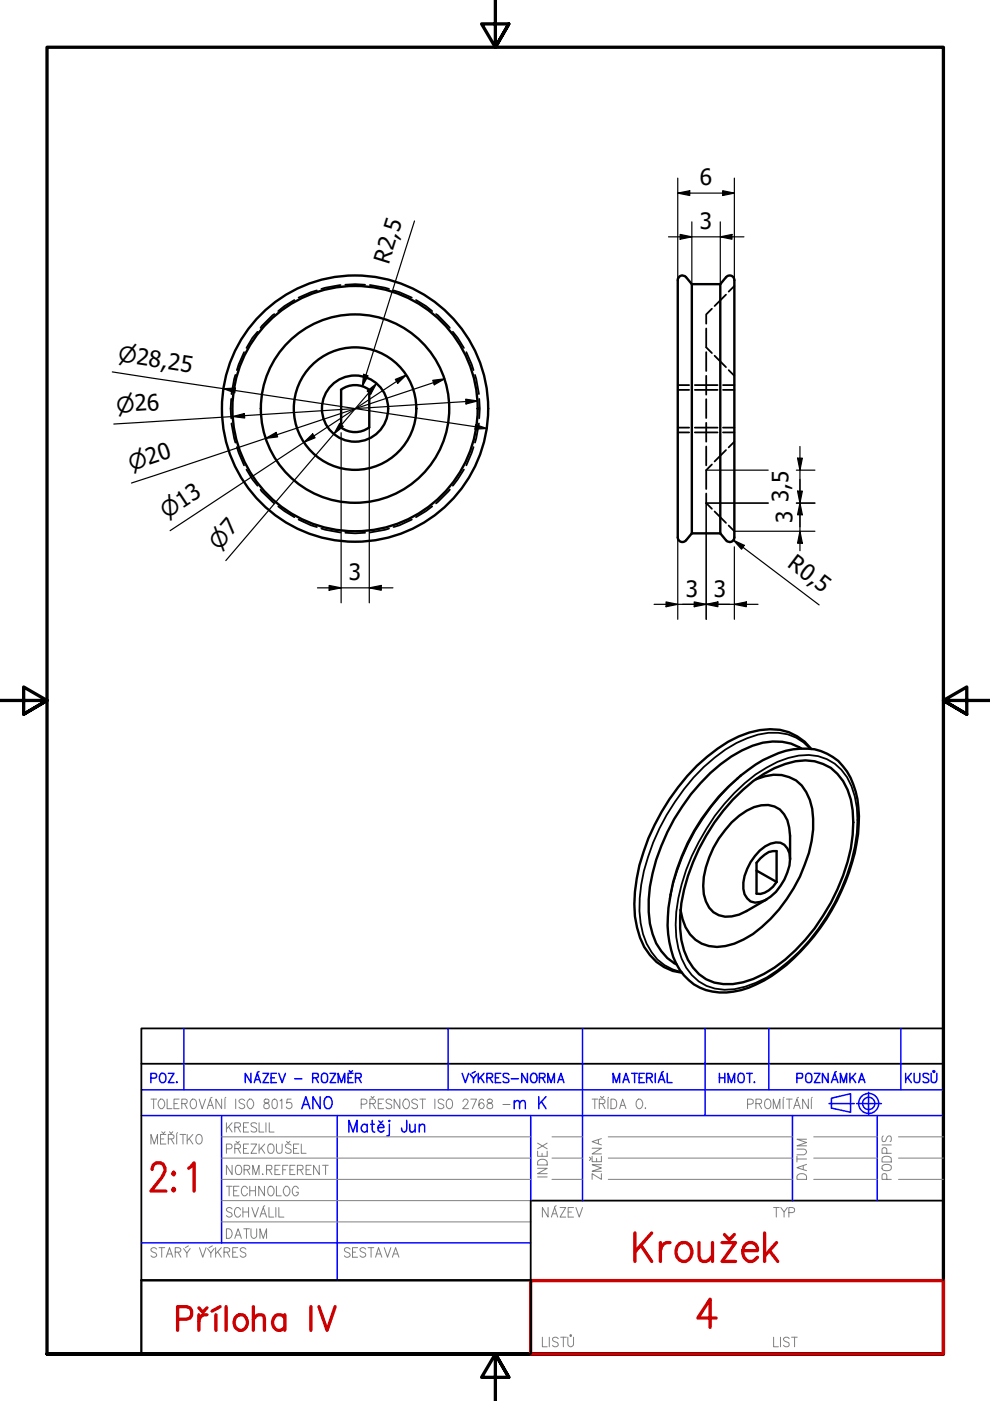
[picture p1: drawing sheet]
<svg xmlns="http://www.w3.org/2000/svg" width="210mm" height="297mm" viewBox="0 0 210 297" stroke-linecap="round" stroke-linejoin="round" font-family="sans-serif">
<defs><g id="words">
<g font-size="4.8">
<text x="148.4" y="39.3">6</text>
<text x="148.4" y="48.6">3</text>
<text x="82.4" y="56.1" transform="rotate(-73 82.4 56.1)">R2,5</text>
<text x="167.2" y="106.5" transform="rotate(-90 167.2 106.5)">3,5</text>
<text x="168" y="111" transform="rotate(-90 168 111)">3</text>
<text x="74" y="123">3</text>
<text x="166.8" y="120" transform="rotate(37 166.8 120)">R0,5</text>
<text x="145.4" y="126.5">3</text>
<text x="151.4" y="126.5">3</text>
</g>
<g font-size="4.6">
<text x="24.9" y="76.6" transform="rotate(9 24.9 76.6)">⌀28,25</text>
<text x="24.8" y="87.5" transform="rotate(-4 24.8 87.5)">⌀26</text>
<text x="27.9" y="99.9" transform="rotate(-18 27.9 99.9)">⌀20</text>
<text x="35.4" y="110.1" transform="rotate(-33 35.4 110.1)">⌀13</text>
<text x="46.5" y="116.8" transform="rotate(-50 46.5 116.8)">⌀7</text>
</g>
</g></defs>
<g fill="none" stroke="#000" stroke-width=".38">
<path d="M49.9 79.5l-.8 4.1M51.8 74.7l-1.6 3.8M54.6 70.3l-1.1 1.3-1.2 2.2M58.2 66.6l-3 2.9M62.4 63.6l-2.1 1.3-1.3 1.1M67.2 61.6l-1.3 .4-2.6 1.1M72.2 60.4l-4.1 .9M73.2 60.4l2.1-.2 2.1 .2M78.4 60.4l4.1 .9M83.4 61.6l1.3 .4 2.6 1.1M88.2 63.6l2.1 1.3 1.3 1.1M92.5 66.6l2.9 2.9"/>
<path d="M96 70.3l1 1.3 1.4 2.2M98.9 74.7l1.5 3.8M100.7 79.5l.8 4.1M149.7 69.6v4l1.2 1.3M149.7 74.7v4M149.7 79.7v4M150.9 65.5l-1.2 1.2v1.9M151.5 75.4l2.4 2.4M153.9 62.5l-2.4 2.4M154.5 78.5l1.2 1.2M155.7 60.6l-1.2 1.2M49 84.6l-.1 2.1 .1 2"/>
<path d="M49.1 89.8l.8 4M50.2 94.8l1.6 3.9M52.3 99.6l1.2 2 1.1 1.4M98.4 99.6l-2.4 3.4M100.4 94.8l-1.5 3.9M101.5 89.8l-.8 4M101.6 84.6l.1 2.1-.1 2M143.7 90.7h2.4M143.7 82.7h2.4M143.7 91.7h2.4M143.7 81.6h2.4M147.3 90.7h4.8"/>
<path d="M147.3 82.7h4.8M147.3 91.7h4.8M147.3 81.6h4.8M149.7 84.6v4M149.7 89.6v4M149.7 94.7v4M150.9 98.5l-1.2 1.2v4M153.3 90.7h2.4M153.3 82.7h2.4M153.3 91.7h2.4M153.3 81.6h2.4M153.9 95.4l-2.4 2.4"/>
<path d="M155.7 93.6l-1.2 1.3M55.2 103.8l3 2.9M59 107.4l3.4 2.3M63.3 110.2l2.6 1.2 1.3 .3M68.1 112.1l4.1 .8M73.2 113l2.1 .1 2.1-.1M82.5 112.1l-4.1 .8M87.3 110.2l-2.6 1.2-1.3 .3M91.6 107.4l-3.4 2.3M95.4 103.8l-2.9 2.9M149.7 104.6v2.1l1.2 1.2M151.5 108.4l2.4 2.5"/>
<path d="M154.5 111.4l1.2 1.2"/>
</g>
<g fill="none" stroke="#000" stroke-width=".51">
<path d="M143.7 59.4v54.5M145.4 58.8a.98 .98 0 0 0-1.1-.3 .98 .98 0 0 0-.6 .9M145.5 58.8l1.2 1.4M153.9 58.8l-1.2 1.4M154 58.8a.98 .98 0 0 1 1.1-.3 .98 .98 0 0 1 .6 .9M155.7 59.4v54.5M146.7 60.2v52.9M146.7 60.2h6M152.7 60.2v52.9M72.3 82.7v8M78.3 82.6a5 5 0 0 0-6 0M78.3 82.7v7.9a5 5 0 0 1-6 0"/>
<path d="M143.7 113.9a.98 .98 0 0 0 .6 1 .98 .98 0 0 0 1.1-.3M146.7 113.1l-1.2 1.4M146.7 113.1h6M152.7 113.1l1.2 1.4M155.7 113.9a.98 .98 0 0 1-.6 1 .98 .98 0 0 1-1.1-.3M169.9 158.7a11.5 11.5 0 0 0-10.3-.6 32.5 32.5 0 0 0-14.9 12.9 38.2 38.2 0 0 0-7.2 22.3 14.4 14.4 0 0 0 4 9.8l1.9 1.4M172 158.8a10.8 10.8 0 0 0-10.9-4 22.7 22.7 0 0 0-11.2 5.7 45.5 45.5 0 0 0-14.9 25.8 21.7 21.7 0 0 0 1.6 14.5 10.4 10.4 0 0 0 8 5.4M154.4 166.9a27.1 27.1 0 0 1 13.8-8 11 11 0 0 1 12.7 7.4 25.4 25.4 0 0 1 .3 14.5 44.6 44.6 0 0 1-17.6 26.1 18.9 18.9 0 0 1-11.1 3.5 11.1 11.1 0 0 1-10.2-9 29.1 29.1 0 0 1 .4-14.5 43.8 43.8 0 0 1 11.7-20zM155.4 169.5a25.5 25.5 0 0 1 13.3-8.1 9.6 9.6 0 0 1 11 6 21.9 21.9 0 0 1 .7 12.5 42.5 42.5 0 0 1-16.2 25.3 18 18 0 0 1-10.8 3.4 9.4 9.4 0 0 1-8.4-7.1 26.4 26.4 0 0 1 .9-15.8 44.3 44.3 0 0 1 9.5-16.2zM160.3 165.2a8.9 8.9 0 0 1 8.5 .3 9.9 9.9 0 0 1 3.6 8.1 27.1 27.1 0 0 1-4.1 14.7 28.4 28.4 0 0 1-10.6 10.9 10.3 10.3 0 0 1-8.9 .9 7.7 7.7 0 0 1-4.1-5.2l-.4-2M160.4 184.6l4.3 2.4M161.1 180.3a5.1 5.1 0 0 1 4.4-1.6 3.4 3.4 0 0 1 2 3.4 11.1 11.1 0 0 1-5.3 8.8l-1.1 .3a2.51 2.51 0 0 1-3.2-1.6 9.1 9.1 0 0 1 2.2-8.1z"/>
<path d="M161.2 182a3.7 3.7 0 0 1 3.5-1.5v6.5a5.3 5.3 0 0 1-3.5 2.5h-.8v-6.6zM167.5 182.1v-4.9a7.1 7.1 0 0 0-2.1-5.6 5.6 5.6 0 0 0-5.5-.5 17.8 17.8 0 0 0-8.6 8.7 17.6 17.6 0 0 0-2.1 9.8 5.2 5.2 0 0 0 4.5 4.8l1.4-.1 1.6-.4 5.9-3.2"/>
<circle cx="75.3" cy="86.6" r="26"/>
<circle cx="75.3" cy="86.6" r="28.2"/>
<circle cx="75.3" cy="86.6" r="13"/>
<circle cx="75.3" cy="86.6" r="7"/>
<circle cx="75.3" cy="86.6" r="20"/>
</g>
<path d="M171.8 158.7a10.5 10.5 0 0 0-11.1-2.9 28.7 28.7 0 0 0-13.6 9 45.3 45.3 0 0 0-11.5 25.6 16.5 16.5 0 0 0 3.8 13l1.5 1.2 1.7 .9 1.9 .6M155.7 168.1a26 26 0 0 1 13.7-7.9 10 10 0 0 1 11.1 6.5 25 25 0 0 1 0 15.8 43.2 43.2 0 0 1-17.9 24.7 18.4 18.4 0 0 1-9 2.7 9.8 9.8 0 0 1-9.1-6.7 24.9 24.9 0 0 1 0-15.7 46.4 46.4 0 0 1 11.2-19.4zM157 164.5a45.3 45.3 0 0 0-15 26" fill="none" stroke="#000" stroke-width=".38"/>
<path d="M105 0v10l-2.9-4.9h5.8l-2.9 4.9 2.9-4.9M0 148.5h10l-5-2.8v5.7l5-2.9-5 2.9M210 148.5h-10l5-2.8v5.7l-5-2.9 5 2.9M10 287.1v-277.1h190v277.1h-190h190M107.9 292l-2.9-4.9 2.9 4.9h-5.8l2.9-4.9v9.9" fill="none" stroke="#000" stroke-width=".7"/>
<!-- layer: 3_TUCNA -->
<g fill="none" stroke="#c00" stroke-width=".7">
<path d="M32.3 248a1.35 1.35 0 0 1 .8-1.4h.9a1.54 1.54 0 0 1 .7 2.2l-.4 .9-2.3 2.8h3.2M36.8 248.5l.2 .3-.2 .3-.2-.3zM36.8 252l.2 .3-.2 .2-.2-.2zM40 247.7l1.1-1.1v5.9M37.7 279.7h1.9l.7-.3a1.41 1.41 0 0 0 .4-1.4 1.41 1.41 0 0 0-1.1-1h-1.9v5.1M42.2 277.3l.8 .9 .9-.9M42.2 278.8v3.3M43.9 278.8a1.4 1.4 0 0 0-1.7 1.3M45.8 278.8v3.3M46.7 277l-1.7 1M47.9 277v5.1M50.3 278.9a1.47 1.47 0 0 1 1.7 .1 1.47 1.47 0 0 1 .5 1.7 1.44 1.44 0 0 1-1.7 1.4 1.44 1.44 0 0 1-1.1-2l.1-.7z"/>
<path d="M53.7 279.7l.7-.8 .4-.1h.6l.5 .1 .2 .8v2.4M53.7 277v5.1M60.4 279.4a1.38 1.38 0 0 0-1.6-.6 1.38 1.38 0 0 0-1 1.3 1.45 1.45 0 0 0 .8 1.8 1.45 1.45 0 0 0 1.8-.5M60.4 278.8v3.3M65.9 277v5.1M67.6 277l1.7 5.1 1.8-5.1M112.6 271.5h87.4M134.6 261.4v6M135.9 264l2.3 3.4M138.2 261.4l-3.6 4M140 263.4v4M142 263.4a1.71 1.71 0 0 0-2 1.8"/>
<path d="M144.1 263.7a1.76 1.76 0 0 1 2 .1 1.76 1.76 0 0 1 .6 1.9 1.68 1.68 0 0 1-1.7 1.8 1.68 1.68 0 0 1-1.7-1.8l.3-1.4zM148.2 263.4v2.9l.3 .8 .5 .3h.7l.6-.3 .8-.8M151.1 263.4v4M151.8 279.4h-3.8l2.6-4v6M153.1 263.4h2.9l-2.9 4h2.9M153.6 261.7l1 1.2 1.1-1.2M157.5 265.2a1.61 1.61 0 0 1 1-1.7 1.61 1.61 0 0 1 1.8 .5l.3 .6v.6h-3.1a1.91 1.91 0 0 0 2 2.2l1.1-.8M162.1 261.4v6M163.1 265.2l1.8 2.2M164.7 263.4l-2.6 2.9M200 271.4v15.7h-87.5v-15.6"/>
</g>
<!-- layer: 8_TEXTY -->
<g fill="none" stroke="#00f" stroke-width=".32">
<path d="M39 218v13.1M95 218v13.1M123.5 218v36.6M149.5 218v18.5M163 218v13.1M191 218v13.1M30 231.1h170M30 236.5h170M32 228.6l1-.1a.53 .53 0 0 0 .2-.5 .53 .53 0 0 0-.4-.4h-.8v1.9M34.2 227.6h.1a1.03 1.03 0 0 1 1 .7 1.03 1.03 0 0 1-.5 1.2 .89 .89 0 0 1-1-.4 .89 .89 0 0 1 .1-1.1zM35.7 227.6h1.2l-1.2 1.9h1.2M37.5 229.3v.2h.1"/>
<path d="M47 236.6v27M53.2 227.6v1.9l-1.2-1.9v1.9M53.9 229.5l.6-1.9 .7 1.9M54.2 228.9h.8M54.9 227.2l-.4 .2M55.8 227.6h1.2l-1.2 1.9h1.2M57.5 228.5h.7M58.6 227.6h-1.1v1.9h1.1M59.1 227.6l.7 1.9 .7-1.9M62.5 228.7h1.5M64 235.1l.8-2.6 .9 2.6M64.3 234.2h1.1"/>
<path d="M66.3 228.5l1.1-.1 .1-.3-.1-.5h-1.1v1.9M66.9 228.5l.6 1M67.9 232.5v2.6l-1.5-2.6v2.6M68.5 227.6a.68 .68 0 0 1 .7 .1 .68 .68 0 0 1 .3 .6v.5a.68 .68 0 0 1-.7 .8 .68 .68 0 0 1-.7-.8l.1-.8zM68.9 232.9l.4-.4a1.18 1.18 0 0 1 1.1 .7 1.18 1.18 0 0 1-.1 1.2 .74 .74 0 0 1-1.1 .5 1.69 1.69 0 0 1-.3-2zM70 227.6h1.2l-1.2 1.9h1.2M71.5 236.5v35M71.7 229.5v-1.9l.7 1.9 .7-1.9v1.9M73.8 228.5h.7M74 227l.4 .4 .3-.4M74.9 227.6h-1.1v1.9h1.1M75.4 228.5l1.1-.1 .1-.3-.1-.5h-1.1v1.9"/>
<path d="M76 228.5l.6 1M77.9 238.7a.75 .75 0 0 0-1.1-.1 .75 .75 0 0 0-.1 1.1 .64 .64 0 0 0 1.2 0M77.9 238.4v1.6M78.6 238.4h.8M78.9 237.5v2.1l.2 .3 .3 .1M80.1 239.1a.67 .67 0 0 1 1.1-.6l.2 .6h-1.3a.72 .72 0 0 0 .4 .8 .72 .72 0 0 0 .9-.2M80.3 237.7l.5 .4 .4-.4M82.5 237.5l.2 .2-.2 .1zM82.5 238.4v2.4h-.5M86.2 237.5l-.1 2.3a.53 .53 0 0 1-.8 0l-.1-.6M86.9 238.4l.1 1.5 .5 .1 .5-.4M88 238.4v1.6"/>
<path d="M88.9 238.9l.5-.5 .6 .1v1.5M88.9 238.4v1.6M98 227.6l.7 1.9 .7-1.9M99.7 227.8l.7 .9 .7-.9M100.4 228.7v.8M100.8 227.2l-.7 .4M101.4 227.6v1.9M101.9 228.4l.7 1.1M102.6 227.6l-1.2 1.3M103.3 228.5h.7l.3-.2a.45 .45 0 0 0 .1-.5 .45 .45 0 0 0-.4-.2h-.7v1.9M103.8 228.5l.7 1M105 228.5h.7"/>
<path d="M106.2 227.6h-1.2v1.9h1.2M107.9 227.8a.67 .67 0 0 0-.7-.3 .67 .67 0 0 0-.5 .5l.1 .3 1 .5 .1 .5a.81 .81 0 0 1-1.2 0M108.4 228.7h1.5M109 233.9l.5-.6 .5 .2 .2 1.6M109 233.3v1.8M110.2 233.9l.5-.6 .6 .2 .1 1.6M111.8 227.6v1.9l-1.2-1.9v1.9M112.5 236.5v18.1M112.8 227.6a.68 .68 0 0 1 .8 .1 .68 .68 0 0 1 .3 .6v.5a.7 .7 0 0 1-.7 .8 .7 .7 0 0 1-.7-.8v-.5zM114.2 232.5v2.6M114.4 228.5h.7l.5-.4a.45 .45 0 0 0-.5-.5h-.7v1.9M114.8 233.6l1 1.5"/>
<path d="M115 228.5l.6 1M115.8 232.5l-1.6 1.7M116.1 229.5v-1.9l.7 1.9 .7-1.9v1.9M118.2 229.5l.7-1.9 .7 1.9M118.5 228.9h.8M130 229.5v-1.9l.7 1.9 .7-1.9v1.9M132.1 229.5l.6-1.9 .7 1.9M132.3 228.9h.9M133.9 227.6h1.2M134.6 227.6v1.9M135.5 228.5h.6M136.6 227.6h-1.1v1.9h1.1"/>
<path d="M137.1 228.5h.8l.4-.4a.45 .45 0 0 0-.4-.5h-.8v1.9M137.7 228.5l.6 1M138.9 227.6v1.9M139.6 229.5l.7-1.9 .7 1.9M139.8 228.9h.9M140.7 227.2l-.4 .2M141.5 227.6v1.9h1M152.5 228.5h1.2M152.5 227.6v1.9M153.7 227.6v1.9M154.4 229.5v-1.9l.7 1.9 .7-1.9v1.9M156.6 227.8a.67 .67 0 0 1 .8-.2 .67 .67 0 0 1 .4 .7v.5a.68 .68 0 0 1-.7 .8 .68 .68 0 0 1-.6-.8z"/>
<path d="M158.3 227.6h1.2M158.9 227.6v1.9M160 229.3l-.1 .2h.1M168 236.5v18.1M169 228.6h.8a.52 .52 0 0 0 .4-.5 .52 .52 0 0 0-.4-.5h-.8v1.9M170.9 227.8a.67 .67 0 0 1 .8-.2 .67 .67 0 0 1 .4 .7v.5a.68 .68 0 0 1-.6 .8 .68 .68 0 0 1-.7-.8zM172.7 227.6h1.2l-1.2 1.9h1.2M175.6 227.6v1.9l-1.2-1.9v1.9M175.8 234h5.3M176.3 229.5l.7-1.9 .7 1.9M176.3 232.8l4-.9v3.9l-4-.9zM176.5 228.9h.9"/>
<path d="M177.3 227.2l-.3 .2M178.2 229.5v-1.9l.7 1.9 .6-1.9v1.9M180.2 227.6v1.9M180.7 228.4l.7 1.1M181.4 227.6l-1.2 1.3M181.6 234h5.3M182.1 229.5l.6-1.9 .7 1.9M182.3 228.9h.8M184.1 231.6v4.7M186 236.5v18.1M192 227.6v1.9M192.4 228.4l.8 1.1"/>
<path d="M193.2 227.6l-1.2 1.3M193.8 227.6v1.4a.6 .6 0 0 0 .6 .5 .6 .6 0 0 0 .6-.5v-1.4M196.9 227.8a.67 .67 0 0 0-.7-.3 .67 .67 0 0 0-.5 .5l.1 .3 1 .5 .1 .5a.81 .81 0 0 1-1.2 0M197.4 227.6l.1 1.7 .4 .2h.5l.2-.5v-1.4M197.8 227.1h.4v.2l-.2 .1zM74 240v-2.5l.9 2.5 .8-2.5v2.5M30 263.5h82.5"/>
<circle cx="184.2" cy="234" r="1.3"/>
<circle cx="184.2" cy="234" r="2.13"/>
</g>
<!-- layer: 2_SLABA -->
<g fill="none" stroke="#808080" stroke-width=".21">
<path d="M32 233h1.2M32.6 233v2.1M33.9 233.2l.1-.2a.96 .96 0 0 1 .8 1.6 .68 .68 0 0 1-.8 .5 1.21 1.21 0 0 1-.1-1.9zM34.3 240l.4 .3 .3-.3M35.4 233v2.1h1M35.9 240l.4 .3 .3-.3M36.9 234h.7M38 233h-1.1v2.1h1.1M38.5 234l1.1-.1v-.7l-.3-.2h-.8v2.1M39.1 234l.6 1.1M40.6 233.2a.67 .67 0 0 1 .7 0 .67 .67 0 0 1 .4 .6v.5a.68 .68 0 0 1-.7 .8 .68 .68 0 0 1-.7-.8l.1-.8zM42.2 233l.7 2.1 .7-2.1"/>
<path d="M43.9 235.1l.7-2.1 .7 2.1M44.2 234.4h.8M45 232.6l-.4 .2M47 233v2.1l-1.2-2.1v2.1M47.7 233v2.1M47.9 232.6l-.2 .2M48 238v2M48.5 238.9l.7 1.1M49.2 238l-1.2 1.4M49.8 239h.7l.5-.4a.45 .45 0 0 0-.5-.6h-.7v2M50 233v2.1M50.4 239l.6 1"/>
<path d="M51.6 239h.7M51.9 233.3a.64 .64 0 0 0-.7-.3 .64 .64 0 0 0-.5 .5l.4 .4 .6 .3a.5 .5 0 0 1 .2 .5 .5 .5 0 0 1-.5 .4h-.3l-.4-.4M52.6 233.3l.3-.3a.96 .96 0 0 1 .8 1.6 .68 .68 0 0 1-.8 .5l-.3-.4a1.23 1.23 0 0 1 0-1.4zM52.7 238h-1.1v2h1.1M54.4 238.3a.68 .68 0 0 0-.6-.3 .68 .68 0 0 0-.6 .5l.2 .3 1 .5v.5a.81 .81 0 0 1-1.2 0M54.9 238v2h1M56.1 233.2a.41 .41 0 0 0 .2 .6 .72 .72 0 0 1 .7 .3 .72 .72 0 0 1 0 .8 .71 .71 0 0 1-1 0 .74 .74 0 0 1 .1-.8 .74 .74 0 0 1 .7-.3 .41 .41 0 0 0 .2-.6l-.3-.2zM56.4 238v2M57.1 238v2h1M57.9 233.2l.4-.2a1.26 1.26 0 0 1 0 2.1h-.1a1.39 1.39 0 0 1-.3-1.9zM59.4 233.4l.4-.4v2.1M61.7 233h-.8l-.1 .9a.66 .66 0 0 1 .9 0 .66 .66 0 0 1 0 1 .66 .66 0 0 1-1-.2"/>
<path d="M76.6 234.1h.7l.4-.2v-.7l-.4-.2h-.7v2.1M78.4 234l1-.1a.47 .47 0 0 0 0-.7l-1-.2v2.1M78.7 232.5l.3 .3 .3-.3M79 234l.6 1.1M80.2 234h.7M81.3 233h-1.1v2.1h1.1M83.1 233.3a.71 .71 0 0 0-1.2 0l.1 .5 .9 .4a.5 .5 0 0 1 .1 .5 .5 .5 0 0 1-.4 .4h-.4l-.3-.4M84.8 233v2.1l-1.2-2.1v2.1M85.8 233.2l.1-.2a1.07 1.07 0 0 1 1 .8 1.07 1.07 0 0 1-.4 1.1l-.2 .2a.96 .96 0 0 1-.8-1.6zM88.5 233.3a.61 .61 0 0 0-.7-.3 .61 .61 0 0 0-.4 .7l.9 .5a.5 .5 0 0 1 .2 .5 .5 .5 0 0 1-.4 .4h-.3l-.5-.4M89 233h1.2M89.6 233v2.1"/>
<path d="M92.2 233v2.1M94.1 233.3a.71 .71 0 0 0-1.2 0l.1 .5 .9 .4a.5 .5 0 0 1 .2 .5 .5 .5 0 0 1-.4 .4h-.4l-.4-.4M94.7 233.3a.65 .65 0 0 1 .8-.2 .65 .65 0 0 1 .4 .7v.5a.68 .68 0 0 1-.6 .8 .68 .68 0 0 1-.7-.8zM98.2 233.5a.54 .54 0 0 1 .5-.5 .54 .54 0 0 1 .6 .6l-.3 .5-.9 1h1.2M99.8 233h1.2l-.9 2.1M102.6 233.3l-.1-.1a.55 .55 0 0 0-.9 .2 1.33 1.33 0 0 0 .4 1.7 .6 .6 0 0 0 .6-.9 .6 .6 0 0 0-1-.1l-.1 .3M103.4 233.2l-.1 .3 .3 .3a.78 .78 0 0 1 .9 .9 .61 .61 0 0 1-1.1 .2 .61 .61 0 0 1 .4-1l.5-.2 .1-.4a.61 .61 0 0 0-1-.1zM106.6 234.2h1.5M125.5 233h1.2M126.1 233v2.1M127.1 234h.7a.45 .45 0 0 0 .5-.3 .45 .45 0 0 0-.2-.5l-1-.2v2.1M127.3 232.5l.4 .3 .3-.3"/>
<path d="M127.7 234l.6 1.1M128.9 233v2.1M129 232.6l-.1 .2M129.5 233a1.04 1.04 0 0 1 1.3 1 1.04 1.04 0 0 1-1.3 1.1zM131.4 235.1l.6-2.1 .7 2.1M131.6 234.4h.9M135.2 233.2a.73 .73 0 0 1 1.1 .6l-.2 .8a.65 .65 0 0 1-.7 .5 .65 .65 0 0 1-.5-.8v-.8zM136.8 234.9v.2l.1-.2M158.5 234.1h.8l.3-.2v-.7l-.3-.2h-.8v2.1M160.3 234l1.1-.1v-.7l-.3-.2h-.8v2.1M160.9 234l.6 1.1M162.2 233.3a.65 .65 0 0 1 .8-.2 .65 .65 0 0 1 .4 .7v.5a.68 .68 0 0 1-.6 .8 .68 .68 0 0 1-.7-.8z"/>
<path d="M164 235.1v-2.1l.7 2.1 .7-2.1v2.1M166.1 233v2.1M166.2 232.6l-.1 .2M166.8 233h1.2M167.3 233v2.1M168.3 235.1l.7-2.1 .7 2.1M168.5 234.4h.9M169.3 232.6l-.3 .2M171.4 233v2.1l-1.2-2.1v2.1M172 233v2.1M172.2 232.6l-.2 .2M32 242.6v-2.1l.7 2.1 .7-2.1v2.1"/>
<path d="M34 241.5h.7M35.2 240.5h-1.2v2.1h1.2M35.7 241.5h.7a.45 .45 0 0 0 .5-.3 .45 .45 0 0 0-.2-.5l-1-.2v2.1M36.3 241.5l.6 1.1M37.5 240.5v2.1M37.7 240.1l-.2 .2M38.2 240.5h1.2M38.8 240.5v2.1M39.7 240.5v2.1M40.1 241.4l.8 1.2M40.9 240.5l-1.2 1.4M41.7 240.8a.65 .65 0 0 1 .7-.2 .65 .65 0 0 1 .5 .7v.5a.68 .68 0 0 1-.7 .8 .68 .68 0 0 1-.7-.8z"/>
<path d="M47 259.1h65.6M47 254.6h65.5M47 250h65.5M47 245.5h65.5M47 241h65.5M48 243.6l1-.1a.53 .53 0 0 0 .2-.6 .53 .53 0 0 0-.4-.3h-.8v1.9M48 251.5h1.2M48.6 251.5v2M49.2 247.1v1.9l-1.2-1.9v1.9M49.2 256.3a.61 .61 0 0 0-.7-.3 .61 .61 0 0 0-.4 .7l.9 .5a.5 .5 0 0 1 .2 .5 .5 .5 0 0 1-.4 .3h-.3l-.5-.3M49.5 252.5h.7M49.8 243.5h.7l.5-.4a.45 .45 0 0 0-.5-.5h-.7v1.9"/>
<path d="M50 242l.4 .4 .3-.4M50 247.3a.67 .67 0 0 1 .8-.2 .67 .67 0 0 1 .4 .7v.5a.68 .68 0 0 1-.6 .8 .68 .68 0 0 1-.7-.8zM50.4 243.5l.6 1M50.7 251.5h-1.2v2h1.2M51 256.5a.65 .65 0 0 0-.8-.5 .65 .65 0 0 0-.5 .8v.5a.65 .65 0 0 0 .5 .7 .65 .65 0 0 0 .8-.5M51.5 256v2M51.5 257h1.2M51.6 243.5h.7M51.8 248h.7l.5-.4a.45 .45 0 0 0-.5-.5h-.7v1.9M52.4 248l.6 1M52.5 252a.65 .65 0 0 0-.8-.5 .65 .65 0 0 0-.5 .8v.5a.65 .65 0 0 0 .5 .7 .65 .65 0 0 0 .8-.5M52.7 242.6h-1.1v1.9h1.1"/>
<path d="M52.7 256v2M53 252.5h1.2M53 251.5v2M53.2 242.6h1.2l-1.2 1.9h1.2M53.4 256l.7 2 .7-2M53.6 249v-1.9l.6 1.9 .7-1.9v1.9M54.2 251.5v2M54.9 242.6v1.9M55.1 258l.7-2 .7 2M55.4 243.4l.7 1.1M55.4 257.4h.8M55.7 248.8l-.1 .2h.2"/>
<path d="M56.1 251.5v2l-1.2-2v2M56.1 242.6l-1.2 1.3M56.1 255.6l-.3 .2M56.5 248l1-.1 .2-.3-.2-.5h-1v1.9M56.9 242.8a.67 .67 0 0 1 .8-.2 .67 .67 0 0 1 .4 .7v.5a.68 .68 0 0 1-.7 .7 .68 .68 0 0 1-.6-.7zM56.9 251.8a.65 .65 0 0 1 .8-.3 .65 .65 0 0 1 .4 .8v.5a.68 .68 0 0 1-.7 .8 .68 .68 0 0 1-.6-.8zM57 256v2h1M57.1 248l.6 1M58.3 248h.7M58.5 256v2M58.6 242.6l.1 1.7a.59 .59 0 0 0 .7 .2 .59 .59 0 0 0 .4-.5v-1.4M58.6 251.5v2h1"/>
<path d="M59.1 256v2h1.1M59.4 247.1h-1.1v1.9h1.1M59.9 248h.7M60.3 251.8l.3-.3a.96 .96 0 0 1 .7 1.5 .68 .68 0 0 1-.7 .5l-.3-.3a1.23 1.23 0 0 1 0-1.4zM60.8 242l.3 .4 .4-.4M61 247.1h-1.1v1.9M61.5 248h.7M61.7 242.8a.68 .68 0 0 0-.6-.3 .68 .68 0 0 0-.6 .5l.2 .3 1 .5v.5a.81 .81 0 0 1-1.2 0M62.2 243.5h.7M62.5 247.1h-1v1.9h1M63.1 248l1-.1 .2-.3-.2-.5h-1v1.9M63.2 252a.65 .65 0 0 0-.7-.5 .65 .65 0 0 0-.5 .8v.5a.65 .65 0 0 0 .6 .8 .65 .65 0 0 0 .6-.8h-.4"/>
<path d="M63.4 242.6h-1.2v1.9h1.2M63.7 248l.6 1M63.9 242.6v1.9h1M64.9 248h.7M66 247.1h-1.1v1.9h1.1M67.7 247.1v1.9l-1.2-1.9v1.9M68.4 247.1h1.2M69 247.1v1.9M114 247.7h2l-2 1.1h2M114 244.1v1.1h2v-1.1M114 249.5h2M114 242.4l2 1.2"/>
<path d="M114.1 246.1a1.21 1.21 0 0 1 1.9 .3v.6h-2zM114.9 244.5v.7M116 242.4l-2 1.2M116.2 256v2l-1.2-2v2M116.9 258l.7-2 .6 2M117 250h6.5M117 245.5h6.5M117 241h6.5M117.2 257.4h.8M117.9 255.6l-.3 .2M118.7 256h1.3l-1.3 2h1.3M120.5 257h.7"/>
<path d="M121.6 256h-1.1v2h1.1M122.1 256l.7 2 .7-2M125 245.3l.3 .4-.3 .3M125.5 245.2v1.1h2v-1.1M125.5 243.4h2l-2 1.3h2M126.5 245.6v.7M126.9 241.7v.8M127.5 248.8v1.2l-2-1.2v1.2M127.5 246.9h-2l2 .7-2 .7h2M127.5 241.4l-2 .6 2 .7M129 250h39M129 245.5h39"/>
<path d="M129 241h39M164 256h1.2M164.6 256v2M165.5 256l.7 1 .7-1M166.2 257v1M167.3 257.1h.7l.4-.2v-.7l-.4-.2h-.7v2M169 243.6h1.4a.6 .6 0 0 1 .6 .6 .6 .6 0 0 1-.6 .6h-1.4M169 245.7h2M169 245.2v1.2M169.1 249.2a1.21 1.21 0 0 1 1.9 .2v.6h-2zM170.3 247.1v.9M171 246.9l-2 .7 2 .6"/>
<path d="M171 241.5h-2l2 .7-2 .7h2M172.5 250h13.5M172.5 245.5h13.5M172.5 241h13.5M187 242.7h2M187.1 247.2a1.26 1.26 0 0 1 1.9 .2 .82 .82 0 0 1-1.2 .8 .68 .68 0 0 1-.7-.3 .68 .68 0 0 1 0-.7zM187.1 245.5a1.21 1.21 0 0 1 1.9 .2v.7h-2zM187.3 240.8a.68 .68 0 0 0-.3 .7 .68 .68 0 0 0 .5 .5l.3-.1 .4-.9 .5-.2a.81 .81 0 0 1 0 1.2M188 250v-.7a.51 .51 0 0 0-.5-.5 .51 .51 0 0 0-.5 .5v.7h2M188 244.5v-1a.53 .53 0 0 0-.6-.2 .53 .53 0 0 0-.4 .5v.7h2M190.5 250h9.5M190.5 245.5h9.5"/>
<path d="M190.5 241h9.5M33.2 264.8a.61 .61 0 0 0-.7-.3 .61 .61 0 0 0-.4 .7l.9 .5a.5 .5 0 0 1 .2 .5 .5 .5 0 0 1-.4 .4h-.4l-.4-.4M33.7 264.5h1.2M34.3 264.5v2.1M35.2 266.6l.7-2.1 .7 2.1M35.5 265.9h.9M37.1 265.5l1.1-.1a.47 .47 0 0 0 0-.7l-1.1-.2v2.1M37.7 265.5l.7 1.1M38.9 264.7l.7 1 .7-1M39.6 265.7v.9M39.9 264.1l-.6 .4M42.3 264.5l.7 2.1 .7-2.1"/>
<path d="M44 264.7l.7 1 .7-1M44.7 265.7v.9M45 264.1l-.7 .4M45.7 264.5v2.1M46.2 265.4l.7 1.2M46.9 264.5l-1.2 1.4M47.5 265.5h.8a.45 .45 0 0 0 .4-.3 .45 .45 0 0 0-.2-.5l-1-.2v2.1M48 260.5a1.04 1.04 0 0 1 1.2 1 1.04 1.04 0 0 1-1.2 1.1zM48.1 265.5l.6 1.1M49.3 265.5h.7M49.8 262.6l.7-2.1 .7 2.1M50 261.9h.9"/>
<path d="M50.4 264.5h-1.1v2.1h1.1M51.7 260.5h1.2M52.1 264.8a.64 .64 0 0 0-.6-.3 .64 .64 0 0 0-.6 .5l.4 .4 .6 .3a.5 .5 0 0 1 .2 .5 .5 .5 0 0 1-.4 .4h-.3l-.5-.4M52.3 260.5v2.1M53.2 260.5v1.5a.6 .6 0 0 0 .6 .6 .6 .6 0 0 0 .6-.6v-1.5M55.1 262.6v-2.1l.7 2.1 .7-2.1v2.1M74.2 264.8a.71 .71 0 0 0-1.2 0l.2 .5 .8 .4a.5 .5 0 0 1 .2 .5 .5 .5 0 0 1-.4 .4h-.4l-.4-.4M74.7 265.5h.7M75.8 264.5h-1.1v2.1h1.1M77.5 264.8a.64 .64 0 0 0-.6-.3 .64 .64 0 0 0-.6 .5l.4 .4 .6 .3a.5 .5 0 0 1 .2 .5 .5 .5 0 0 1-.4 .4h-.3l-.5-.4M78 264.5h1.2M78.7 264.5v2.1"/>
<path d="M79.6 266.6l.7-2.1 .7 2.1M79.9 265.9h.8M81.5 264.5l.7 2.1 .7-2.1M83.2 266.6l.7-2.1 .7 2.1M83.4 265.9h.9M115 283.5v2h1M116.5 283.5v2M118.4 283.8a.61 .61 0 0 0-.8-.3 .61 .61 0 0 0-.4 .7l1 .5a.5 .5 0 0 1 .2 .5 .5 .5 0 0 1-.5 .3l-.6-.1-.1-.2M118.9 283.5h1.2M119.4 283.5v2M120.4 283.5v1.5a.6 .6 0 0 0 .6 .6 .6 .6 0 0 0 .6-.6v-1.5M120.8 283.1l.2-.2 .2 .4h-.4z"/>
<path d="M164 283.5v2h1M165.5 283.5v2M167.3 283.8a.69 .69 0 0 0-1.2 0l.2 .5 1 .5a.48 .48 0 0 1-.4 .7h-.3l-.5-.3M167.8 283.5h1.2M168.5 283.5v2"/>
</g>
<!-- layer: 1_SILNA -->
<path d="M30 218h170v7.5h-170zM30 225.5v45.9M200 225.5v45.9M200 254.6h-87.5v16.9M30 271.4v15.7h82.6M30 271.4h82.6v15.7h-82.6zM30 271.5h82.6" fill="none" stroke="#000" stroke-width=".38"/>
<g fill="none" stroke="#000" stroke-width=".25">
<path d="M143.7 37.8v21.6M155.7 37.8v21.6M87.9 46.8l-11.1 35.1M141.7 50.2h16M143.7 40.9l2.5-.5v1.1zM143.7 40.9h12M144.2 49.7l2.5 .5-2.5 .5zM146.7 47v13.2M152.7 50.2l2.5-.5v1zM152.7 47v13.2M153.2 40.4l2.5 .5-2.5 .6zM23.8 78.9l79.5 12"/>
<path d="M77.1 79.4l.9 .3-1.2 2.2zM86.2 79.5l-50.1 33M47.4 82.4l2.5-.1-.1 1zM49.3 88.3l2.5-.6 .1 .9zM56.3 92.9l2.2-1.2 .4 .9zM64.5 93.8l1.8-1.8 .5 .8zM72 89.8l.8 .6-2 1.6zM72.3 91.7v36.1M77.9 82.9l1.9-1.6-1.2 2.3zM78.3 90.7v37.1M79.8 81.3l-31.9 37.6M83.8 80.4l2.4-.9-1.9 1.8z"/>
<path d="M91.8 80.6l2.5-.3-2.2 1.3zM94.3 80.3l-66.4 22.1M98.7 84.6l2.6 .4-2.5 .6zM100.8 90l2.5 .9-2.6 .1zM101.3 85l-77.2 4.9M149.7 99.7h13.2M168.8 99.7h4M169.1 97.1h1l-.5 2.6zM169.6 94.7v22.1M143.7 113.9v17.4M155.5 114.5l2.3 1.1-.6 .8zM155.5 114.5l18.2 13.8"/>
<path d="M155.7 115.9v15.4M162.9 106.7h-13.2v24.6M168.8 106.7h4M169.1 104.1h1l-.5 2.6zM169.6 106.7l.5 2.4h-1zM169.6 112.6l.5 2.6h-1zM172.8 112.6h-17.1v1.8M67.3 124.6h16M69.8 124.1l2.5 .5-2.5 .5zM78.3 124.6l2.5-.5v1zM138.7 128.1h22M141.2 127.6l2.5 .5-2.5 .5z"/>
<path d="M147.2 127.6l2.5 .5-2.5 .5zM149.7 128.1l2.5-.5v1zM155.7 128.1l2.5-.5v1z"/>
</g>
<g fill="#000">
<path d="M144.2 49.7l2.5 .5-2.5 .5z" fill-rule="evenodd"/>
<path d="M143.7 40.9l2.5-.5v1.1z" fill-rule="evenodd"/>
<path d="M153.2 40.4l2.5 .5-2.5 .6z" fill-rule="evenodd"/>
<path d="M152.7 50.2l2.5-.5v1z" fill-rule="evenodd"/>
<path d="M77.1 79.4l.9 .3-1.2 2.2z" fill-rule="evenodd"/>
<path d="M47.4 82.4l2.5-.1-.1 1z" fill-rule="evenodd"/>
<path d="M49.3 88.3l2.5-.6 .1 .9z" fill-rule="evenodd"/>
<path d="M56.3 92.9l2.2-1.2 .4 .9z" fill-rule="evenodd"/>
<path d="M64.5 93.8l1.8-1.8 .5 .8z" fill-rule="evenodd"/>
<path d="M72 89.8l.8 .6-2 1.6z" fill-rule="evenodd"/>
<path d="M77.9 82.9l1.9-1.6-1.2 2.3z" fill-rule="evenodd"/>
<path d="M83.8 80.4l2.4-.9-1.9 1.8z" fill-rule="evenodd"/>
<path d="M91.8 80.6l2.5-.3-2.2 1.3z" fill-rule="evenodd"/>
<path d="M98.7 84.6l2.6 .4-2.5 .6z" fill-rule="evenodd"/>
<path d="M100.8 90l2.5 .9-2.6 .1z" fill-rule="evenodd"/>
<path d="M169.1 97.1h1l-.5 2.6z" fill-rule="evenodd"/>
<path d="M155.5 114.5l2.3 1.1-.6 .8z" fill-rule="evenodd"/>
<path d="M169.1 104.1h1l-.5 2.6z" fill-rule="evenodd"/>
<path d="M169.6 106.7l.5 2.4h-1z" fill-rule="evenodd"/>
<path d="M169.6 112.6l.5 2.6h-1z" fill-rule="evenodd"/>
<path d="M69.8 124.1l2.5 .5-2.5 .5z" fill-rule="evenodd"/>
<path d="M78.3 124.6l2.5-.5v1z" fill-rule="evenodd"/>
<path d="M141.2 127.6l2.5 .5-2.5 .5z" fill-rule="evenodd"/>
<path d="M147.2 127.6l2.5 .5-2.5 .5z" fill-rule="evenodd"/>
<path d="M149.7 128.1l2.5-.5v1z" fill-rule="evenodd"/>
<path d="M155.7 128.1l2.5-.5v1z" fill-rule="evenodd"/>
</g>
<use href="#words"/>
</svg>
